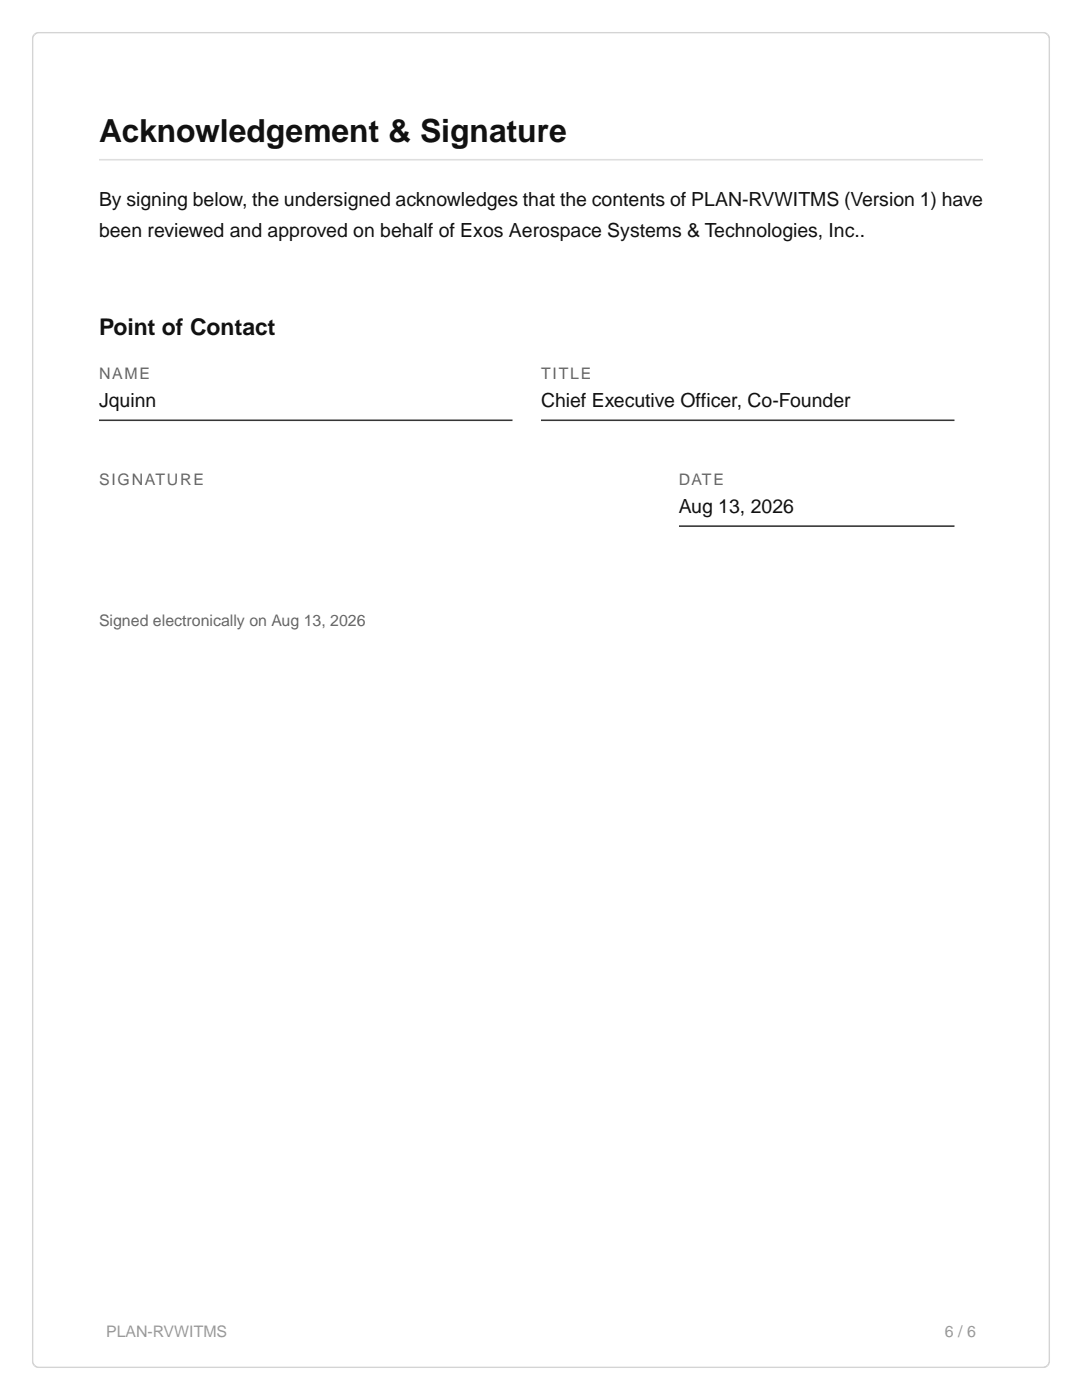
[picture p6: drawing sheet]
<svg xmlns="http://www.w3.org/2000/svg" width="216mm" height="279mm" viewBox="0 0 216 279" stroke-linecap="round" stroke-linejoin="round" font-family="sans-serif">
<defs><g id="words">
<text font-size="6.3" fill="#111" x="19.8" y="28.3">Acknowledgement &amp; Signature</text>
<text font-size="4.6" fill="#111" x="19.8" y="66.9">Point of Contact</text>
<g font-size="3.9" fill="#111">
<text x="19.8" y="41.2">By signing below, the undersigned acknowledges that the contents of PLAN-RVWITMS (Version 1) have</text>
<text x="19.8" y="47.4">been reviewed and approved on behalf of Exos Aerospace Systems &amp; Technologies, Inc..</text>
<text x="19.8" y="81.2">Jquinn</text>
<text x="107.9" y="81.2">Chief Executive Officer, Co-Founder</text>
<text x="135.5" y="102.3">Aug 13, 2026</text>
</g>
<g font-size="3.2" fill="#666">
<text x="19.8" y="75.6">NAME</text>
<text x="107.9" y="75.6">TITLE</text>
<text x="19.8" y="96.8">SIGNATURE</text>
<text x="135.5" y="96.8">DATE</text>
<text x="19.8" y="125">Signed electronically on Aug 13, 2026</text>
</g>
<g font-size="3.2" fill="#999">
<text x="21.2" y="266.8">PLAN-RVWITMS</text>
<text x="188.6" y="266.8">6 / 6</text>
</g>
</g></defs>
<path d="M6.3 7.8a1.41 1.41 0 0 1 1.5-1.5h200.3a1.41 1.41 0 0 1 1.4 1.5M7.8 6.3a1.41 1.41 0 0 0-1.5 1.5v263.8a1.41 1.41 0 0 0 1.5 1.4M208.1 6.3a1.41 1.41 0 0 1 1.4 1.5v263.8a1.41 1.41 0 0 1-1.4 1.4M6.3 271.6a1.41 1.41 0 0 0 1.5 1.4h200.3a1.41 1.41 0 0 0 1.4-1.4" fill="none" stroke="#d4d4d8" stroke-width=".71" stroke-linecap="butt"/>
<path d="M19.8 32h176.3" fill="none" stroke="#ddd" stroke-width=".71" stroke-linecap="butt"/>
<path d="M19.8 84h82.5M107.9 84h82.6M135.5 105.2h55" fill="none" stroke="#333" stroke-width=".71" stroke-linecap="butt"/>
<use href="#words"/>
</svg>
